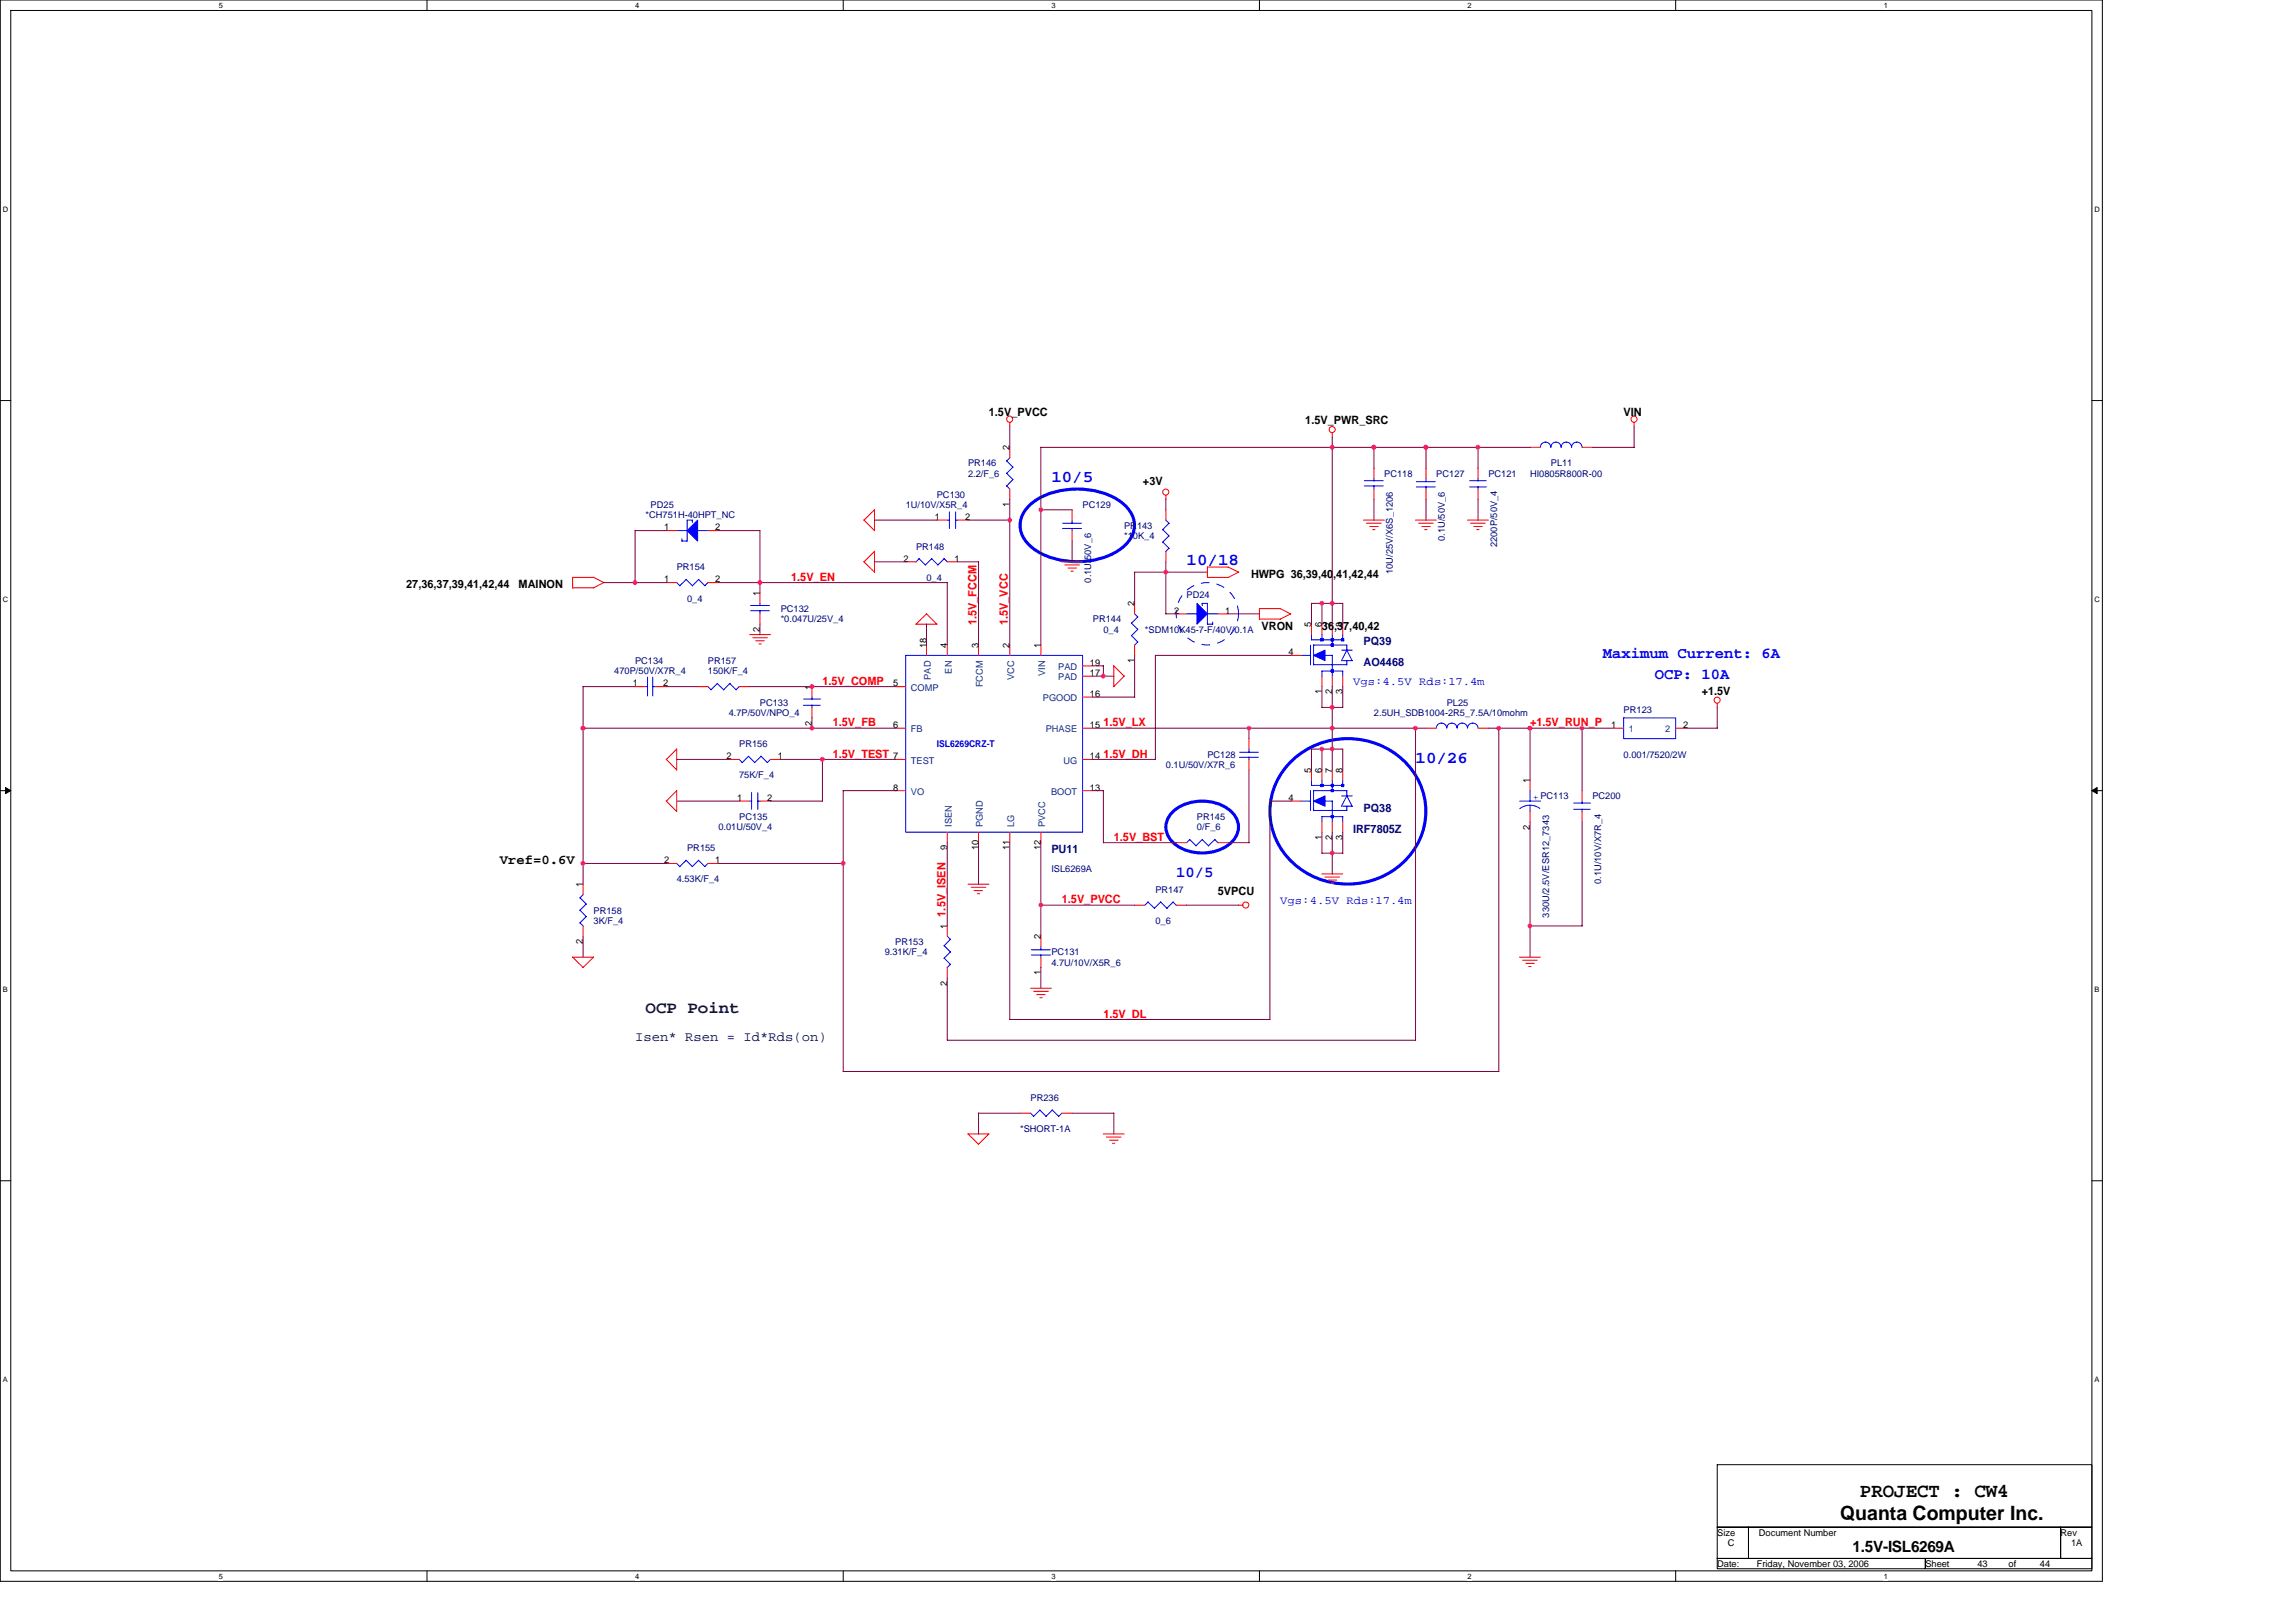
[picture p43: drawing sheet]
<svg xmlns="http://www.w3.org/2000/svg" width="297mm" height="210mm" viewBox="0 0 297 210" stroke-linecap="round" stroke-linejoin="round" font-family="sans-serif">
<defs><g id="words">
<g font-size="2.6">
<text x="238.1" y="196.7">Quanta Computer Inc.</text>
<text x="240.6" y="193.7">PROJECT : CW4</text>
</g>
<g font-size="2.2" fill="#00f">
<text x="136" y="62.4">10/5</text>
<text x="153.5" y="73.2">10/18</text>
<text x="183.1" y="98.7">10/26</text>
</g>
<text font-size="2.2" fill="#000040" x="83.5" y="131">OCP Point</text>
<g font-size="2" fill="#00f">
<text x="207.4" y="85.2">Maximum Current: 6A</text>
<text x="214.1" y="87.9">OCP: 10A</text>
<text x="152.2" y="113.4">10/5</text>
</g>
<text font-size="2" x="239.7" y="200.8">1.5V-ISL6269A</text>
<text font-size="1.8" x="64.7" y="111.8">Vref=0.6V</text>
<text font-size="1.8" fill="#000040" x="82.2" y="134.7">Isen* Rsen = Id*Rds(on)</text>
<g font-size="1.5">
<text x="127.9" y="53.9">1.5V_PVCC</text>
<text x="210.1" y="53.9">VIN</text>
<text x="168.9" y="54.8">1.5V_PWR_SRC</text>
<text x="147.9" y="62.8">+3V</text>
<text x="52.6" y="76.1">27,36,37,39,41,42,44</text>
<text x="67.1" y="76.1">MAINON</text>
<text x="161.9" y="74.8">HWPG 36,39,40,41,42,44</text>
<text x="163.2" y="81.5">VRON</text>
<text x="171" y="81.5">36,37,40,42</text>
<text x="220.2" y="90">+1.5V</text>
<text x="157.6" y="115.8">5VPCU</text>
</g>
<g font-size="1.5" fill="#f00">
<text x="102.4" y="75.2">1.5V_EN</text>
<text x="126.3" y="80.9" transform="rotate(-90 126.3 80.9)">1.5V_FCCM</text>
<text x="130.4" y="80.9" transform="rotate(-90 130.4 80.9)">1.5V_VCC</text>
<text x="106.4" y="88.6">1.5V_COMP</text>
<text x="107.7" y="94">1.5V_FB</text>
<text x="142.7" y="94">1.5V_LX</text>
<text x="197.9" y="94">+1.5V_RUN_P</text>
<text x="107.7" y="98">1.5V_TEST</text>
<text x="142.7" y="98">1.5V_DH</text>
<text x="144.1" y="108.8">1.5V_BST</text>
<text x="122.3" y="118.6" transform="rotate(-90 122.3 118.6)">1.5V_ISEN</text>
<text x="137.4" y="116.9">1.5V_PVCC</text>
<text x="142.7" y="131.7">1.5V_DL</text>
</g>
<g font-size="1.5" fill="#000080">
<text x="176.4" y="83.5">PQ39</text>
<text x="176.4" y="86.2">AO4468</text>
<text x="175" y="107.7">IRF7805Z</text>
<text x="176.4" y="105.1">PQ38</text>
<text x="136" y="110.4">PU11</text>
</g>
<g font-size="1.5" fill="#00f">
<text x="175" y="88.7">Vgs:4.5V Rds:17.4m</text>
<text x="165.6" y="117">Vgs:4.5V Rds:17.4m</text>
</g>
<g font-size="1.2">
<text x="130.6" y="58.3" transform="rotate(-90 130.6 58.3)">2</text>
<text x="130.6" y="65.6" transform="rotate(-90 130.6 65.6)">1</text>
<text x="85.9" y="68.6">1</text>
<text x="92.5" y="68.6">2</text>
<text x="120.9" y="67.3">1</text>
<text x="124.9" y="67.3">2</text>
<text x="85.9" y="75.4">1</text>
<text x="92.5" y="75.4">2</text>
<text x="98.3" y="77.1" transform="rotate(-90 98.3 77.1)">1</text>
<text x="116.9" y="72.7">2</text>
<text x="123.5" y="72.7">1</text>
<text x="98.3" y="81.8" transform="rotate(-90 98.3 81.8)">2</text>
<text x="119.8" y="83.9" transform="rotate(-90 119.8 83.9)">18</text>
<text x="122.5" y="83.9" transform="rotate(-90 122.5 83.9)">4</text>
<text x="126.6" y="83.9" transform="rotate(-90 126.6 83.9)">3</text>
<text x="130.6" y="83.9" transform="rotate(-90 130.6 83.9)">2</text>
<text x="134.6" y="83.9" transform="rotate(-90 134.6 83.9)">1</text>
<text x="146.8" y="78.5" transform="rotate(-90 146.8 78.5)">2</text>
<text x="151.9" y="79.4">2</text>
<text x="158.5" y="79.4">1</text>
<text x="169.6" y="81.2" transform="rotate(-90 169.6 81.2)">5</text>
<text x="171" y="81.2" transform="rotate(-90 171 81.2)">6</text>
<text x="172.3" y="81.2" transform="rotate(-90 172.3 81.2)">7</text>
<text x="173.7" y="81.2" transform="rotate(-90 173.7 81.2)">8</text>
<text x="81.9" y="88.8">1</text>
<text x="85.8" y="88.8">2</text>
<text x="105" y="89.3" transform="rotate(-90 105 89.3)">1</text>
<text x="115.5" y="88.8">5</text>
<text x="141" y="87.5">17</text>
<text x="141" y="86.1">19</text>
<text x="146.8" y="85.8" transform="rotate(-90 146.8 85.8)">1</text>
<text x="166.7" y="84.8">4</text>
<text x="171" y="89.9" transform="rotate(-90 171 89.9)">1</text>
<text x="172.3" y="89.9" transform="rotate(-90 172.3 89.9)">2</text>
<text x="173.7" y="89.9" transform="rotate(-90 173.7 89.9)">3</text>
<text x="105" y="93.9" transform="rotate(-90 105 93.9)">2</text>
<text x="115.5" y="94.2">6</text>
<text x="141" y="90.2">16</text>
<text x="141" y="94.2">15</text>
<text x="208.4" y="94.2">1</text>
<text x="217.7" y="94.2">2</text>
<text x="94" y="98.3">2</text>
<text x="100.6" y="98.3">1</text>
<text x="115.5" y="98.3">7</text>
<text x="141" y="98.3">14</text>
<text x="169.6" y="100" transform="rotate(-90 169.6 100)">5</text>
<text x="171" y="100" transform="rotate(-90 171 100)">6</text>
<text x="172.3" y="100" transform="rotate(-90 172.3 100)">7</text>
<text x="173.7" y="100" transform="rotate(-90 173.7 100)">8</text>
<text x="197.9" y="101.4" transform="rotate(-90 197.9 101.4)">1</text>
<text x="95.4" y="103.7">1</text>
<text x="99.3" y="103.7">2</text>
<text x="115.5" y="102.3">8</text>
<text x="141" y="102.3">13</text>
<text x="166.7" y="103.7">4</text>
<text x="197.9" y="107.4" transform="rotate(-90 197.9 107.4)">2</text>
<text x="85.9" y="111.7">2</text>
<text x="92.5" y="111.7">1</text>
<text x="122.5" y="110" transform="rotate(-90 122.5 110)">9</text>
<text x="126.6" y="110" transform="rotate(-90 126.6 110)">10</text>
<text x="130.6" y="110" transform="rotate(-90 130.6 110)">11</text>
<text x="134.6" y="110" transform="rotate(-90 134.6 110)">12</text>
<text x="171" y="108.7" transform="rotate(-90 171 108.7)">1</text>
<text x="172.3" y="108.7" transform="rotate(-90 172.3 108.7)">2</text>
<text x="173.7" y="108.7" transform="rotate(-90 173.7 108.7)">3</text>
<text x="75.4" y="114.8" transform="rotate(-90 75.4 114.8)">1</text>
<text x="75.4" y="122.2" transform="rotate(-90 75.4 122.2)">2</text>
<text x="122.5" y="120.2" transform="rotate(-90 122.5 120.2)">1</text>
<text x="134.6" y="121.6" transform="rotate(-90 134.6 121.6)">2</text>
<text x="122.5" y="127.6" transform="rotate(-90 122.5 127.6)">2</text>
<text x="134.6" y="126.2" transform="rotate(-90 134.6 126.2)">1</text>
<text x="222.2" y="198.7">Size</text>
<text x="222.2" y="202.8">Date:</text>
<text x="223.5" y="200.1">C</text>
<text x="227.3" y="202.8">Friday, November 03, 2006</text>
<text x="227.6" y="198.7">Document Number</text>
<text x="249.1" y="202.8">Sheet</text>
<text x="255.8" y="202.8">43</text>
<text x="259.9" y="202.8">of</text>
<text x="263.9" y="202.8">44</text>
<text x="266.6" y="198.7">Rev</text>
<text x="267.9" y="200.1">1A</text>
</g>
<g font-size="1.2" fill="#000080">
<text x="84.2" y="65.7">PD25</text>
<text x="117.2" y="65.7">1U/10V/X5R_4</text>
<text x="121.2" y="64.4">PC130</text>
<text x="125.2" y="60.3">PR146</text>
<text x="125.2" y="61.7">2.2/F_6</text>
<text x="140.1" y="65.7">PC129</text>
<text x="179.1" y="61.7">PC118</text>
<text x="185.8" y="61.7">PC127</text>
<text x="192.5" y="61.7">PC121</text>
<text x="197.9" y="61.7">HI0805R800R-00</text>
<text x="200.6" y="60.3">PL11</text>
<text x="83.5" y="67.1">*CH751H-40HPT_NC</text>
<text x="118.5" y="71.1">PR148</text>
<text x="145.4" y="68.4">PR143</text>
<text x="145.4" y="69.8">*10K_4</text>
<text x="186.9" y="70" transform="rotate(-90 186.9 70)">0.1U/50V_6</text>
<text x="193.7" y="70.8" transform="rotate(-90 193.7 70.8)">2200P/50V_4</text>
<text x="87.5" y="73.8">PR154</text>
<text x="88.9" y="77.9">0_4</text>
<text x="119.9" y="75.1">0_4</text>
<text x="141.2" y="75.4" transform="rotate(-90 141.2 75.4)">0.1U/50V_6</text>
<text x="153.5" y="77.4">PD24</text>
<text x="180.2" y="74.3" transform="rotate(-90 180.2 74.3)">10U/25V/X6S_1206</text>
<text x="101" y="79.2">PC132</text>
<text x="101" y="80.5">*0.047U/25V_4</text>
<text x="141.4" y="80.5">PR144</text>
<text x="142.7" y="81.9">0_4</text>
<text x="148.1" y="81.9">*SDM10K45-7-F/40V/0.1A</text>
<text x="79.5" y="87.3">470P/50V/X7R_4</text>
<text x="82.2" y="85.9">PC134</text>
<text x="91.6" y="85.9">PR157</text>
<text x="91.6" y="87.3">150K/F_4</text>
<text x="94.3" y="92.6">4.7P/50V/NPO_4</text>
<text x="98.3" y="91.3">PC133</text>
<text x="177.8" y="92.6">2.5UH_SDB1004-2R5_7.5A/10mohm</text>
<text x="187.2" y="91.3">PL25</text>
<text x="210.1" y="92.2">PR123</text>
<text x="95.6" y="96.7">PR156</text>
<text x="95.6" y="100.7">75K/F_4</text>
<text x="150.8" y="99.4">0.1U/50V/X7R_6</text>
<text x="156.2" y="98">PC128</text>
<text x="210.1" y="98">0.001/7520/2W</text>
<text x="92.9" y="107.5">0.01U/50V_4</text>
<text x="95.6" y="106.1">PC135</text>
<text x="154.9" y="106.1">PR145</text>
<text x="154.9" y="107.5">0/F_6</text>
<text x="206" y="103.4">PC200</text>
<text x="88.9" y="110.2">PR155</text>
<text x="136" y="112.8">ISL6269A</text>
<text x="76.8" y="118.2">PR158</text>
<text x="76.8" y="119.6">3K/F_4</text>
<text x="87.5" y="114.2">4.53K/F_4</text>
<text x="149.5" y="115.5">PR147</text>
<text x="149.5" y="119.6">0_6</text>
<text x="200.4" y="118.7" transform="rotate(-90 200.4 118.7)">330U/2.5V/ESR12_7343</text>
<text x="207.1" y="114.4" transform="rotate(-90 207.1 114.4)">0.1U/10V/X7R_4</text>
<text x="114.5" y="123.6">9.31K/F_4</text>
<text x="115.8" y="122.3">PR153</text>
<text x="136" y="123.6">PC131</text>
<text x="136" y="125">4.7U/10V/X5R_6</text>
<text x="133.3" y="142.5">PR236</text>
<text x="132" y="146.5">*SHORT-1A</text>
</g>
<g font-size="1.2" fill="#004080">
<text x="117.9" y="89.4">COMP</text>
<text x="120.4" y="88" transform="rotate(-90 120.4 88)">PAD</text>
<text x="123.1" y="87.2" transform="rotate(-90 123.1 87.2)">EN</text>
<text x="127.2" y="89" transform="rotate(-90 127.2 89)">FCCM</text>
<text x="131.2" y="88" transform="rotate(-90 131.2 88)">VCC</text>
<text x="135.2" y="87.5" transform="rotate(-90 135.2 87.5)">VIN</text>
<text x="136.9" y="86.7">PAD</text>
<text x="136.9" y="88.1">PAD</text>
<text x="117.9" y="94.8">FB</text>
<text x="134.9" y="90.8">PGOOD</text>
<text x="135.3" y="94.8">PHASE</text>
<text x="210.7" y="94.8">1</text>
<text x="215.4" y="94.8">2</text>
<text x="117.9" y="98.8">TEST</text>
<text x="137.6" y="98.8">UG</text>
<text x="117.9" y="102.9">VO</text>
<text x="123.1" y="107" transform="rotate(-90 123.1 107)">ISEN</text>
<text x="127.2" y="107" transform="rotate(-90 127.2 107)">PGND</text>
<text x="131.2" y="107" transform="rotate(-90 131.2 107)">LG</text>
<text x="135.2" y="107" transform="rotate(-90 135.2 107)">PVCC</text>
<text x="136" y="102.9">BOOT</text>
</g>
<g font-size="1.2" fill="#00f">
<text x="121.2" y="96.7">ISL6269CRZ-T</text>
<text x="198.3" y="103.6">+ PC113</text>
</g>
<g font-size="1">
<text x="28.3" y="1">5</text>
<text x="82.2" y="1">4</text>
<text x="136" y="1">3</text>
<text x="189.9" y="1">2</text>
<text x="243.7" y="1">1</text>
<text x=".4" y="27.4">D</text>
<text x="271" y="27.4">D</text>
<text x=".4" y="77.9">C</text>
<text x="271" y="77.9">C</text>
<text x=".4" y="128.4">B</text>
<text x="271" y="128.4">B</text>
<text x=".4" y="178.9">A</text>
<text x="271" y="178.9">A</text>
<text x="28.3" y="204.3">5</text>
<text x="82.2" y="204.3">4</text>
<text x="136" y="204.3">3</text>
<text x="189.9" y="204.3">2</text>
<text x="243.7" y="204.3">1</text>
</g>
</g></defs>
<path d="M0 0h272v204.6h-272zM1.4 1.4h269.2v201.9h-269.2z" fill="none" stroke="#000" stroke-width=".13"/>
<g fill="#fff">
<path d="M28.3 .1h.5v1.1h-.5z"/>
<path d="M28.3 203.4h.5v1.1h-.5z"/>
</g>
<path d="M55.2 0v1.4M55.2 203.3v1.3" fill="none" stroke="#000" stroke-width=".13"/>
<g fill="#fff">
<path d="M82.2 .1h.5v1.1h-.5z"/>
<path d="M82.2 203.4h.5v1.1h-.5z"/>
</g>
<path d="M109.1 0v1.4M109.1 203.3v1.3" fill="none" stroke="#000" stroke-width=".13"/>
<g fill="#fff">
<path d="M136 .1h.5v1.1h-.5z"/>
<path d="M136 203.4h.5v1.1h-.5z"/>
</g>
<path d="M162.9 0v1.4M162.9 203.3v1.3" fill="none" stroke="#000" stroke-width=".13"/>
<g fill="#fff">
<path d="M189.9 .1h.5v1.1h-.5z"/>
<path d="M189.9 203.4h.5v1.1h-.5z"/>
</g>
<path d="M216.8 0v1.4M216.8 203.3v1.3" fill="none" stroke="#000" stroke-width=".13"/>
<g fill="#fff">
<path d="M243.7 .1h.5v1.1h-.5z"/>
<path d="M243.7 203.4h.5v1.1h-.5z"/>
<path d="M.4 26.6h.7v1h-.7z"/>
<path d="M271 26.6h.6v1h-.6z"/>
<path d="M.4 77.1h.7v1h-.7z"/>
<path d="M271 77.1h.6v1h-.6z"/>
</g>
<path d="M0 51.8h1.4M270.6 51.8h1.4" fill="none" stroke="#000" stroke-width=".13"/>
<g fill="#fff">
<path d="M.4 127.6h.6v1h-.6z"/>
<path d="M271 127.6h.6v1h-.6z"/>
</g>
<path d="M0 102.3h1.4M270.6 102.3h1.4" fill="none" stroke="#000" stroke-width=".13"/>
<path d="M.7 101.9l.7 .4-.7 .4zM270.6 102.3l.7-.4v.8z" fill="#000" stroke="#000" stroke-width=".13"/>
<g fill="#fff">
<path d="M.4 178h.6v1.1h-.6z"/>
<path d="M271 178h.6v1.1h-.6z"/>
</g>
<path d="M0 152.8h1.4M270.6 152.8h1.4M222.2 189.5h48.4v8.1h-48.4zM222.2 197.6h4v4.1h-4zM226.2 197.6h40.4v4.1h-40.4zM266.6 197.6h4v4.1h-4zM222.2 201.7h26.9v1.3h-26.9zM249.1 201.7h21.5v1.3h-21.5z" fill="none" stroke="#000" stroke-width=".13"/>
<path d="M133.4 65.2a10.2 10.2 0 0 1 9.4-1.4 5.5 5.5 0 0 1 3.9 3.4 3.8 3.8 0 0 1-2.1 4.1 10.6 10.6 0 0 1-10.5 0 3.7 3.7 0 0 1-1.8-4.8l.5-.7zM166.8 98.7a10.5 10.5 0 0 1 16.5 1.9 9.1 9.1 0 0 1-4.2 12.7 10.4 10.4 0 0 1-14.1-4.9 8.9 8.9 0 0 1 1.8-9.7zM151.6 105.2a5.9 5.9 0 0 1 7.8 0 2.67 2.67 0 0 1-.6 4.2 6 6 0 0 1-7.2-.5 2.6 2.6 0 0 1 0-3.7z" fill="none" stroke="#00f" stroke-width=".4"/>
<circle cx="156.2" cy="79.4" r="4" fill="none" stroke="#00f" stroke-width=".13" stroke-dasharray="1 1 1 1 1 1 1 1"/>
<g fill="none" stroke="#f00" stroke-width=".13">
<path d="M130.6 54.7v.5M130.6 57.9v1.3M172.4 56v.6M197.9 57.9h1.4M204.7 57.9h1.3M211.4 54.7v.5M74.1 76.1h2.7M78.1 75.4l-1.3-.7h-2.7v1.4M78.1 75.4l-1.3 .7M86.2 68.7h1.3M86.2 75.4h1.3M91.6 68.7h1.3"/>
<path d="M91.6 75.4h1.3M98.3 76.8v1.3M98.3 79.4v1.4M111.8 67.3l1.3 1.4M111.8 72.7l1.3 1.3M113.1 66v2.7M113.1 71.4v2.7M113.2 66l-1.4 1.3M113.2 71.3l-1.4 1.4M117.2 72.7h1.3M119.8 79.4l1.4 1.4M119.9 79.4l-1.4 1.4"/>
<path d="M121.2 67.3h1.4M122.6 72.7h1.3M123.9 67.3h1.3M130.6 63.3v1.3M137.3 72.7h2.8M137.7 73.1h2M138.2 73.5h1.1M138.6 73.9h.3M138.7 66v1.3M138.7 68.7v1.3M146.8 78.1v1.3M150.8 64.1v.5"/>
<path d="M150.8 66v1.3M150.8 71.4v1.3M152.2 79.4h1.3M156.2 74.7h2.7M156.2 73.4v1.3M156.2 73.4h2.7l1.4 .7M157.6 79.4h1.3M160.2 74l-1.3 .7M165.6 78.8l1.4 .7M165.6 78.8l-2.7-.1v1.4M167 79.4l-1.4 .7M176.4 67.3h2.7"/>
<path d="M176.8 67.7h1.9M177.2 68.1h1.1M177.6 68.5h.3M177.8 60.6v1.3M177.8 63.3v1.3M183.1 67.3h2.7M183.5 67.7h1.9M183.9 68.1h1.1M184.3 68.5h.3M184.5 60.6v1.3M184.5 63.3v1.3M189.8 67.3h2.7"/>
<path d="M190.2 67.7h1.9M190.7 68.1h1.1M191 68.5h.3M191.2 60.6v1.3M191.2 63.3v1.3M82.2 88.9h1.3M84.9 88.9h1.3M86.2 98.3l1.3 1.3M86.2 98.3l1.3-1.4v2.8M90.3 88.9h1.3M94.3 98.3h1.3M95.6 88.9h1.4"/>
<path d="M97 82.1h2.7M97.4 82.5h1.9M97.8 82.9h1.1M98.2 83.3h.3M99.7 98.3h1.3M105 88.9v1.3M105 91.5v1.4M115.8 88.9h1.4M115.8 94.2h1.4M115.8 98.3h1.4M118.5 80.8h2.7M119.9 83.5v1.3"/>
<path d="M122.6 83.5v1.3M126.6 83.5v1.3M130.6 83.5v1.3M134.7 83.5v1.3M140.1 94.2h1.3M140.1 98.3h1.3M140.1 90.2h1.3M140.1 87.5h1.3M140.1 86.2h1.3M144.1 88.9l1.3-1.4-1.3-1.3v2.7M146.8 83.5v1.3M161.6 95.6v1.3"/>
<path d="M161.6 98.3v1.3M162.9 80.1h2.7M167 84.8h1.3M169.7 80.8v1.3M169.7 99.6v1.4M171 80.8v1.3M171 87.5v1.4M171 99.6v1.4M172.4 80.8v1.3M172.4 87.5v1.4M172.4 99.6v1.4M173.7 80.8v1.3"/>
<path d="M173.7 87.5v1.4M173.7 99.6v1.4M184.5 94.2h1.3M191.2 94.2h1.3M208.7 94.2h1.4M216.8 94.2h1.3M222.2 91v.6M75.4 114.4v1.4M75.4 119.8v1.4M86.2 111.7h1.3M87.6 102.3l-1.4 1.4 1.3 1.3v-2.7M91.6 111.7h1.3"/>
<path d="M95.6 103.7h1.4M98.3 103.7h1.4M115.8 102.3h1.4M122.6 107.7v1.4M122.6 119.8v1.4M125.2 114.4h2.7M125.6 114.8h1.9M126 115.3h1.1M126.4 115.7h.3M126.6 107.7v1.4M130.6 107.7v1.4M134.7 107.7v1.4"/>
<path d="M140.1 102.3h1.3M146.8 117.1h1.3M152.2 117.1h1.3M152.2 109.1h1.3M157.6 109.1h1.3M160.2 117.1h.6M167 103.7h1.3M171 113.1h2.7M171 106.4v1.3M171.4 113.5h1.9M171.8 113.9h1.1M172.2 114.3h.3"/>
<path d="M172.4 106.4v1.3M173.7 106.4v1.3M197.9 101v1.3M197.9 105v1.4M204.7 102.3v1.4M204.7 105v1.4M74.1 123.8l1.3 1.4M74.1 123.9h2.7M76.8 123.9l-1.4 1.3M122.6 125.2v1.4M133.3 127.9h2.7M133.7 128.3h1.9"/>
<path d="M134.1 128.7h1.1M134.5 129.1h.3M134.7 121.2v1.3M134.7 123.9v1.3M196.6 123.9h2.7M197 124.3h1.9M197.4 124.7h1.1M197.8 125.1h.3M127.9 146.7l-1.3 1.4M127.9 146.7h-2.7l1.4 1.4M132 144.1h1.3M137.4 144.1h1.3"/>
<path d="M142.7 146.7h2.7M143.1 147.2h1.9M143.5 147.6h1.1M143.9 148h.3"/>
<circle cx="130.6" cy="54.2" r=".4"/>
<circle cx="172.3" cy="55.6" r=".39"/>
<circle cx="211.4" cy="54.2" r=".4"/>
<circle cx="150.8" cy="63.7" r=".39"/>
<circle cx="222.2" cy="90.6" r=".39"/>
<circle cx="161.2" cy="117.1" r=".39"/>
</g>
<g fill="none" stroke="#00f" stroke-width=".13">
<path d="M130.2 59.6l.8 .9M130.7 59.2l-.5 .4M199.3 57.9a.68 .68 0 0 1 .7-.7 .68 .68 0 0 1 .6 .7 .67 .67 0 0 1 .7-.7 .67 .67 0 0 1 .7 .7 .68 .68 0 0 1 .6-.7 .68 .68 0 0 1 .7 .7 .68 .68 0 0 1 .7-.7 .68 .68 0 0 1 .7 .7M87.5 68.7h1.4M87.5 75.4l.5 .4M88.2 70h.7M88.2 69.7v.3M88.8 75l.8 .8M88.8 75l-.9 .8M89.6 67.3v.3M89.6 67.3h-.7v2.7M90.2 68.7h1.4"/>
<path d="M90.4 75l.8 .8M90.4 75l-.8 .8M91.6 75.4l-.4 .4M97.1 79h2.4M97.1 78.4h2.4M98.3 78.1v.3M98.3 79v.4M118.9 72.3l.8 .8M118.9 72.3l-.4 .4M120.5 72.3l.8 .8M120.5 72.3l-.8 .8M122.1 72.3l.5 .4"/>
<path d="M122.1 72.3l-.8 .8M122.6 67.3h.2M122.8 66.2v2.2M123.6 67.3h.3M123.6 66.3v2.1M130.2 62.9l.4 .4M130.2 61.2l.8 .9M131.1 62l-.9 .9M131.1 60.4l-.9 .9M137.5 67.7h2.4M137.5 68.4h2.4M138.7 67.3v.4"/>
<path d="M138.7 68.4v.3M146.8 79.4l.4 .4M147.2 79.8l-.8 .8M150.4 68.5l.9 .9M150.4 70.1l.9 .9M150.8 67.3l.5 .4M151.2 67.7l-.8 .9M151.2 69.3l-.8 .9M151.2 71l-.4 .4M153.5 79.4h1.4M155.5 78.1h.7v2.7M155.5 78.1v.3"/>
<path d="M156.2 79.4h1.4M176.5 62.2h2.5M176.5 62.9h2.5M177.8 61.9v.3M177.8 62.9v.4M183.2 63h2.5M183.2 62.3h2.5M184.5 61.9v.5M184.5 63v.3M190.1 62.2h2.2M190.1 63h2.2M191.2 61.9v.3"/>
<path d="M191.2 63v.3M83.5 88.9h.3M83.8 87.6v2.5M84.4 88.9h.5M84.5 87.6v2.5M91.6 88.9l.4 .4M92.8 88.5l.8 .8M92.8 88.4l-.8 .9M94.4 88.5l.8 .8M94.4 88.4l-.8 .9M95.6 98.3l.4 .4M95.6 88.8l-.4 .5"/>
<path d="M96.8 97.9l.8 .8M96.8 97.9l-.8 .8M98.4 97.9l.9 .8M98.5 97.9l-.9 .8M99.7 98.3l-.5 .4M103.9 91.3h2.2M104 90.5h2.1M105 90.2v.3M105 91.2v.3M117.2 84.8h22.9v22.9h-22.9zM146.4 82.2l.8 .9M146.4 80.6l.8 .8"/>
<path d="M147.2 83.1l-.4 .4M147.2 81.4l-.8 .9M156.9 80.5v.3h-.7M160.4 97.3h2.4M160.4 98h2.4M161.6 96.9v.5M161.6 98v.3M168.3 84.8h1.3M169.5 83.5v2.5M169.7 82.1v.7M169.7 82.8h4M169.9 83.5v2.5h4.3v-.5"/>
<path d="M169.9 83.5h4.4M171 82.1v.7M171.2 82.6v.3h-.3M171.2 82.7h-.3v.3M171.4 84.8h1M172.2 82.7h.3M172.2 83.3h.3M172.2 86.7h.3M172.2 82.7v.3M172.2 83.3v.3M172.2 86.7v.3M172.4 82.1v1.4"/>
<path d="M172.4 84.8v2.7M172.5 82.6v.3h-.3M172.5 83.3v.3h-.3M172.5 86.7v.3h-.3M173.5 85.5l.7-1.4 .7 1.4M173.6 82.7h.2v.3M173.6 82.6v.3h.2M173.6 84.1h1.3M173.7 82.1v.7M173.7 86.8v.7M173.7 85.5h1.2M173.7 86.8h-2.7v.7"/>
<path d="M174.2 83.5v.7M185.8 94.2a.68 .68 0 0 1 .7-.6 .68 .68 0 0 1 .7 .6 .67 .67 0 0 1 .6-.6 .67 .67 0 0 1 .7 .6 .68 .68 0 0 1 .7-.6 .68 .68 0 0 1 .7 .6 .68 .68 0 0 1 .6-.6 .68 .68 0 0 1 .7 .6M210.1 92.9h6.7v2.7h-6.7zM75 116.2l.9 .8M75 117.8l.9 .8M75 119.4l.5 .4M75.4 115.8l-.4 .4M75.8 117l-.8 .8M75.8 118.6l-.8 .8M87.5 111.7l.4 .4M88.7 111.3l.9 .8M88.8 111.3l-.9 .9"/>
<path d="M91.2 112.1l-.8-.8-.8 .9M91.6 111.7l-.4 .5M97 103.7h.3M97.2 102.6v2.1M98 103.7h.3M98 102.6v2.2M148.5 116.7l.9 .9M148.5 116.7l-.4 .4M149.3 117.5l.9-.8 .8 .9M151.8 116.7l.4 .5M151.8 116.7l-.8 .8M153.9 108.6l.8 .9"/>
<path d="M153.9 108.6l-.4 .5M154.7 109.5l.9-.9 .8 .9M157.2 108.6l.4 .5M157.2 108.6l-.9 .9M168.3 103.7h1.3M169.5 102.3v2.6M169.7 101v.7l4-.1M169.9 102.3v2.6h4.3v-.6M169.9 102.3h4.4M171 101v.7M171 105.7v.7M171 105.7h2.7"/>
<path d="M171.2 101.5h-.3v.3M171.2 101.5v.3h-.3M171.4 103.7h1M172.2 101.5h.3M172.2 102.2h.3M172.2 105.6h.3M172.2 101.5v.3M172.2 102.2v.3M172.4 101v1.3M172.4 103.7v2.7M172.5 101.5v.3h-.3M172.5 102.2v.2h-.3"/>
<path d="M172.5 105.5v.3h-.3v-.2M173.6 101.5h.3l-.1 .3M173.6 101.5l-.1 .3h.3M173.6 103h1.3M173.7 100.9v.7M173.7 105.7v.7M174.2 103l.7 1.3h-1.2M174.2 102.3v.7M174.2 103l-.7 1.4M196.6 103.7h2.7M197.9 102.3v1.4M197.9 104.2v.8"/>
<path d="M199.2 104.6a2.17 2.17 0 0 0-2.6 0M203.6 104.7h2.1M203.6 103.9h2.2M204.7 103.7v.2M204.7 104.7v.3M122.1 122.4l.9 .8M122.1 124l.9 .8-.5 .4M122.6 121.2l.4 .4M123 121.6l-.9 .8M123 123.2l-.9 .8M133.4 122.9h2.5M133.4 123.6h2.5"/>
<path d="M134.7 122.5v.4M134.7 123.6v.3M133.3 144l.4 .5M134.5 143.6l.8 .9 .8-.8M134.5 143.7l-.8 .8M136.1 143.6l.9 .9M137.4 144.1l-.5 .4"/>
</g>
<g fill="#00f" stroke="#00f" stroke-width=".13">
<path d="M154.9 78.1l1.3 1.3-1.3 1.4z" fill-rule="evenodd"/>
<path d="M90.3 67.3v2.7l-1.4-1.3z" fill-rule="evenodd"/>
<path d="M169.9 103.7l1.5-.7v1.3z" fill-rule="evenodd"/>
<path d="M169.9 84.8l1.5-.7v1.4z" fill-rule="evenodd"/>
</g>
<g fill="none" stroke="#800040" stroke-width=".13">
<path d="M130.6 55.2v2.7M134.6 57.9h63.4M134.7 57.9v25.6M172.4 56.5v24.3M177.8 57.9v2.7M184.5 57.9v2.7M191.2 57.9v2.7M206 57.9h5.4M211.4 55.2v2.7M78.1 75.4h8.1M86.2 68.7h-4v6.7M92.9 68.7h5.4v8.1"/>
<path d="M92.9 75.4h29.7M113.1 67.3h8.1M113.1 72.7h4.1M122.6 75.4v8.1M123.9 72.7h2.7M125.2 67.3h5.5M126.6 72.7v10.8M130.6 64.6v18.9M134.7 66h4M138.7 70v2.7M150.8 64.6v1.4M150.8 72.7v6.7h1.4"/>
<path d="M156.2 74h-9.4v4.1M158.9 79.4h4.1M171 78.1v2.7M173.7 78.1v2.7M173.7 78.1h-4v2.7M177.8 64.6v2.7M184.5 64.6v2.7M191.2 64.6v2.7M75.4 94.2h40.4M82.2 88.9h-6.8v25.5M86.2 88.9h4.1M87.5 98.3h6.8"/>
<path d="M97 88.9h18.8M98.3 80.8v1.3M101 98.3h14.8M105 92.9v1.3M106.4 98.3v5.4h-6.8M119.9 80.8v2.7M141.4 94.2h43.1M141.4 86.2l1.3-.1v1.4M141.4 87.5h2.7M141.4 90.2h5.4M146.8 84.8v5.4M161.6 94.2v1.4"/>
<path d="M161.6 99.6v9.5M167 84.8h-17.5v13.5h-8.1M171 88.9v2.7M171 96.9v2.8M171 91.5h2.7M172.4 88.8v10.9M173.7 88.8v2.7M173.7 96.9v2.8M173.7 96.9h-4v2.7M183.1 94.2v40.4M192.5 94.2h16.2M193.9 94.2v44.5h-84.8"/>
<path d="M197.9 94.2v6.8M204.7 94.2v8.1M218.1 94.2h4.1M222.2 91.5v2.7M75.4 111.7h10.8M87.5 103.7h8.1M92.9 111.7h16.2M109.1 102.3h6.7M109.1 102.3v36.4M122.6 109.1v10.7M126.6 109v5.4M130.6 109v22.9"/>
<path d="M134.6 117.1h12.2M134.7 109v12.2M141.4 102.3h1.4M142.7 102.3v6.8h9.5M153.5 117.1h6.7M158.9 109.1h2.7M167 103.7h-2.7v28.3M171 107.7v2.7h2.7M172.4 107.7v5.4M173.7 107.7v2.7M197.9 106.4v17.5M197.9 119.8h6.8"/>
<path d="M204.7 106.4v13.4M75.4 121.2v2.7M122.6 134.6h60.6M122.6 126.6v8M130.6 131.9h33.7M134.7 125.2v2.7M126.6 144.1h5.4M126.6 144v2.7M138.7 144.1h5.4M144.1 144v2.7"/>
</g>
<g fill="#f0f" stroke="#f0f" stroke-width=".13">
<circle cx="184.5" cy="57.9" r=".26"/>
<circle cx="191.2" cy="57.9" r=".26"/>
<circle cx="105" cy="88.8" r=".27"/>
<circle cx="109.1" cy="111.7" r=".27"/>
<circle cx="106.4" cy="98.3" r=".27"/>
<circle cx="193.9" cy="94.2" r=".26"/>
<circle cx="130.6" cy="67.3" r=".25"/>
<circle cx="82.2" cy="75.4" r=".27"/>
<circle cx="98.3" cy="75.4" r=".27"/>
<circle cx="183.1" cy="94.2" r=".26"/>
<circle cx="172.3" cy="57.9" r=".27"/>
<circle cx="134.7" cy="117.1" r=".25"/>
<circle cx="177.7" cy="57.9" r=".26"/>
<circle cx="197.9" cy="94.2" r=".25"/>
<circle cx="161.6" cy="94.2" r=".25"/>
<circle cx="150.8" cy="74" r=".25"/>
<circle cx="142.7" cy="87.5" r=".26"/>
<circle cx="75.4" cy="94.2" r=".26"/>
<circle cx="105" cy="94.2" r=".26"/>
<circle cx="75.4" cy="111.7" r=".27"/>
<circle cx="172.4" cy="94.2" r=".26"/>
<circle cx="197.9" cy="119.8" r=".26"/>
<circle cx="204.7" cy="94.2" r=".25"/>
<circle cx="171" cy="96.9" r=".25"/>
<circle cx="172.4" cy="96.9" r=".26"/>
<circle cx="172.4" cy="110.4" r=".26"/>
<circle cx="171" cy="78.1" r=".26"/>
<circle cx="172.3" cy="78.1" r=".27"/>
<circle cx="172.3" cy="91.5" r=".27"/>
<circle cx="134.7" cy="66" r=".26"/>
</g>
<use href="#words"/>
</svg>
